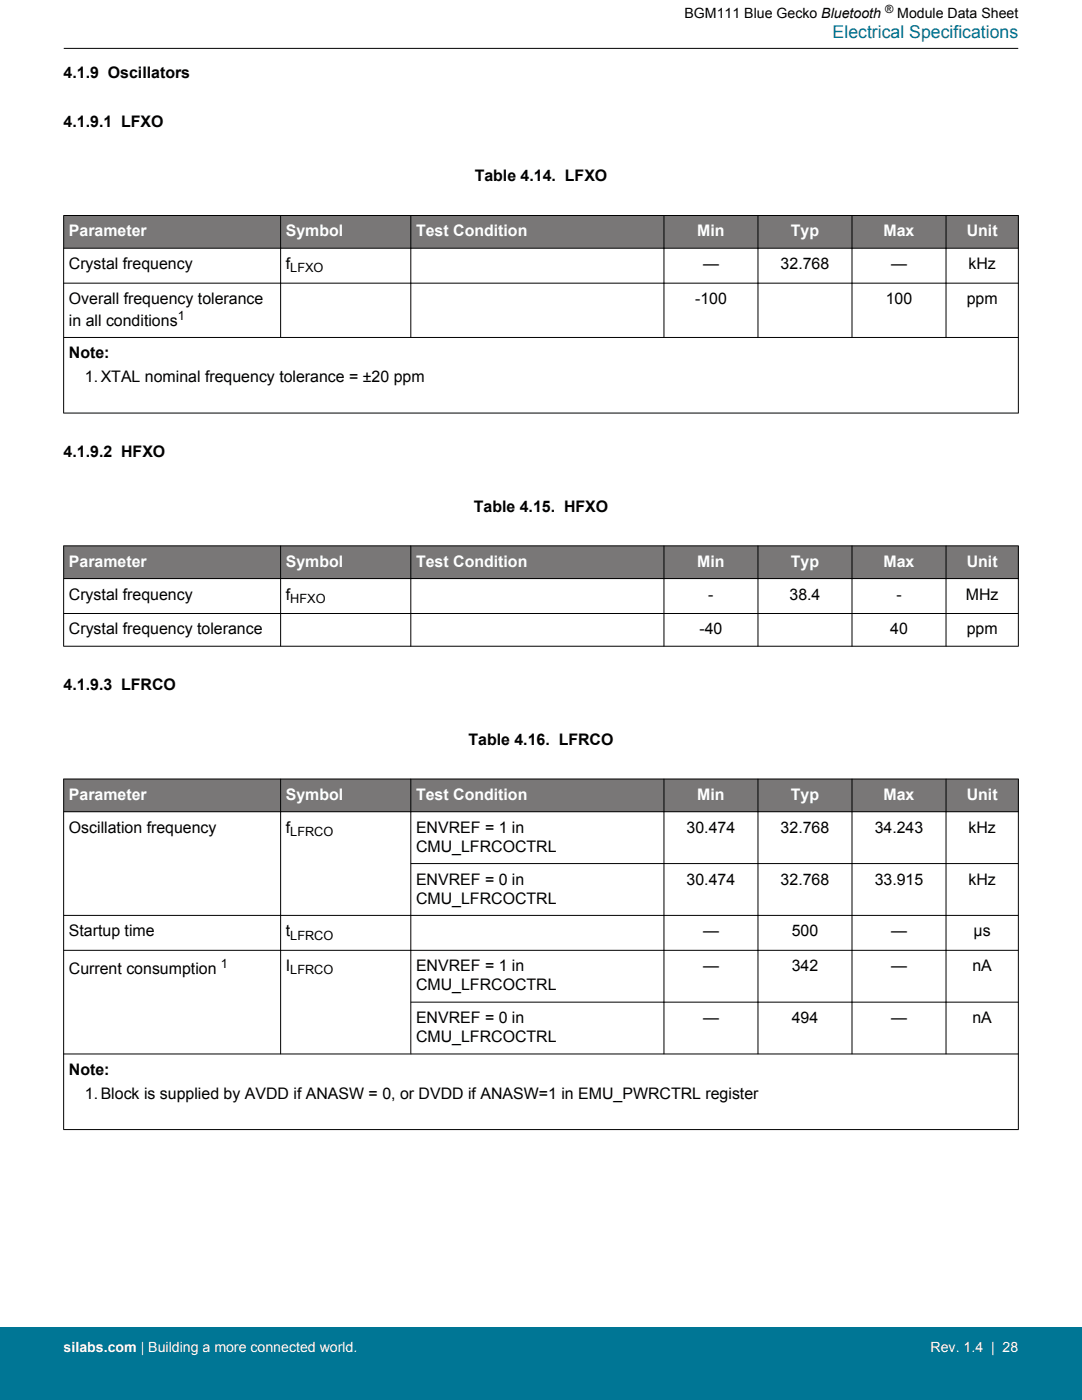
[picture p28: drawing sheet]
<svg xmlns="http://www.w3.org/2000/svg" width="216mm" height="279mm" viewBox="0 0 216 279" stroke-linecap="round" stroke-linejoin="round" font-family="sans-serif">
<defs><g id="words">
<text font-size="3.5" fill="#007695" x="166.1" y="7.5">Electrical Specifications</text>
<g font-size="3.2">
<text x="12.7" y="15.5">4.1.9 Oscillators</text>
<text x="12.7" y="25.3">4.1.9.1 LFXO</text>
<text x="94.7" y="36.2">Table 4.14. LFXO</text>
<text x="13.7" y="53.7">Crystal frequency</text>
<text x="57" y="53.7">f</text>
<text x="140.3" y="53.7">—</text>
<text x="155.8" y="53.7">32.768</text>
<text x="177.8" y="53.7">—</text>
<text x="193.2" y="53.7">kHz</text>
<text x="13.7" y="60.7">Overall frequency tolerance</text>
<text x="13.7" y="65">in all conditions</text>
<text x="138.7" y="60.7">-100</text>
<text x="176.7" y="60.7">100</text>
<text x="192.9" y="60.7">ppm</text>
<text x="13.7" y="71.5">Note:</text>
<text x="16.9" y="76.3">1.XTAL nominal frequency tolerance = ±20 ppm</text>
<text x="12.7" y="91.3">4.1.9.2 HFXO</text>
<text x="94.5" y="102.1">Table 4.15. HFXO</text>
<text x="13.7" y="119.6">Crystal frequency</text>
<text x="57" y="119.6">f</text>
<text x="141.3" y="119.6">-</text>
<text x="157.5" y="119.6">38.4</text>
<text x="178.9" y="119.6">-</text>
<text x="192.7" y="119.6">MHz</text>
<text x="13.7" y="126.6">Crystal frequency tolerance</text>
<text x="139.6" y="126.6">-40</text>
<text x="177.6" y="126.6">40</text>
<text x="192.9" y="126.6">ppm</text>
<text x="12.7" y="137.8">4.1.9.3 LFRCO</text>
<text x="93.5" y="148.7">Table 4.16. LFRCO</text>
<text x="13.7" y="166.2">Oscillation frequency</text>
<text x="57" y="166.2">f</text>
<text x="83" y="166.2">ENVREF = 1 in</text>
<text x="137" y="166.2">30.474</text>
<text x="155.8" y="166.2">32.768</text>
<text x="174.5" y="166.2">34.243</text>
<text x="193.3" y="166.2">kHz</text>
<text x="83" y="170">CMU_LFRCOCTRL</text>
<text x="83" y="176.5">ENVREF = 0 in</text>
<text x="137" y="176.5">30.474</text>
<text x="155.8" y="176.5">32.768</text>
<text x="174.5" y="176.5">33.915</text>
<text x="193.3" y="176.5">kHz</text>
<text x="83" y="180.3">CMU_LFRCOCTRL</text>
<text x="13.7" y="186.9">Startup time</text>
<text x="57" y="186.9">t</text>
<text x="140.3" y="186.9">—</text>
<text x="158" y="186.9">500</text>
<text x="177.8" y="186.9">—</text>
<text x="194.3" y="186.9">μs</text>
<text x="13.7" y="194.3">Current consumption</text>
<text x="57" y="193.8">I</text>
<text x="83" y="193.8">ENVREF = 1 in</text>
<text x="83" y="197.6">CMU_LFRCOCTRL</text>
<text x="140.3" y="193.8">—</text>
<text x="158" y="193.8">342</text>
<text x="177.8" y="193.8">—</text>
<text x="194" y="193.8">nA</text>
<text x="83" y="204.2">ENVREF = 0 in</text>
<text x="83" y="208">CMU_LFRCOCTRL</text>
<text x="140.3" y="204.2">—</text>
<text x="158" y="204.2">494</text>
<text x="177.8" y="204.2">—</text>
<text x="194" y="204.2">nA</text>
<text x="13.7" y="214.5">Note:</text>
<text x="16.9" y="219.3">1.Block is supplied by AVDD if ANASW = 0, or DVDD if ANASW=1 in EMU_PWRCTRL register</text>
</g>
<g font-size="3.2" fill="#fff">
<text x="13.7" y="47.2">Parameter</text>
<text x="57" y="47.2">Symbol</text>
<text x="83" y="47.2">Test Condition</text>
<text x="139.1" y="47.2">Min</text>
<text x="157.8" y="47.2">Typ</text>
<text x="176.3" y="47.2">Max</text>
<text x="192.9" y="47.2">Unit</text>
<text x="13.7" y="113.1">Parameter</text>
<text x="57" y="113.1">Symbol</text>
<text x="83" y="113.1">Test Condition</text>
<text x="139.1" y="113.1">Min</text>
<text x="157.8" y="113.1">Typ</text>
<text x="176.3" y="113.1">Max</text>
<text x="192.9" y="113.1">Unit</text>
<text x="13.7" y="159.6">Parameter</text>
<text x="57" y="159.6">Symbol</text>
<text x="83" y="159.6">Test Condition</text>
<text x="139.1" y="159.6">Min</text>
<text x="157.8" y="159.6">Typ</text>
<text x="176.3" y="159.6">Max</text>
<text x="192.9" y="159.6">Unit</text>
</g>
<g font-size="2.8">
<text x="136.6" y="3.5">BGM111 Blue Gecko Bluetooth</text>
<text x="179" y="3.5">Module Data Sheet</text>
</g>
<g font-size="2.8" fill="#fff">
<text x="12.7" y="269.9">silabs.com | Building a more connected world.</text>
<text x="185.7" y="269.9">Rev. 1.4 | 28</text>
</g>
<g font-size="2.5">
<text x="57.9" y="54.4">LFXO</text>
<text x="35.5" y="63.9">1</text>
<text x="57.9" y="120.3">HFXO</text>
<text x="57.9" y="166.8">LFRCO</text>
<text x="57.9" y="187.5">LFRCO</text>
<text x="44.1" y="193.3">1</text>
<text x="57.9" y="194.5">LFRCO</text>
</g>
<text font-size="2.3" x="176.6" y="2.6">®</text>
</g></defs>
<g fill="#797777">
<path d="M12.7 43h190.5v6.5h-190.5z" fill-rule="evenodd"/>
<path d="M12.7 43h190.5v6.5h-190.5z" fill-rule="evenodd"/>
</g>
<g fill="none" stroke="#000" stroke-width=".2">
<path d="M12.7 43h190.5M12.7 49.5h190.5M12.7 56.5h190.5M12.7 43v39.5M56 43v24.4M82 43v24.4M132.5 43v24.4M151.2 43v24.4M170 43v24.4M188.8 43v24.4M203.2 43v39.5M12.7 67.3h190.5"/>
<path d="M12.7 82.4h190.5"/>
</g>
<g fill="#797777">
<path d="M12.7 108.9h190.5v6.6h-190.5z" fill-rule="evenodd"/>
<path d="M12.7 108.9h190.5v6.6h-190.5z" fill-rule="evenodd"/>
</g>
<path d="M12.7 108.9h190.5M12.7 115.5h190.5M12.7 108.9v20.1M56 108.9v20.1M82 108.9v20.1M132.5 108.9v20.1M151.2 108.9v20.1M170 108.9v20.1M188.8 108.9v20.1M203.2 108.9v20.1M12.7 122.4h190.5M12.7 129h190.5" fill="none" stroke="#000" stroke-width=".2"/>
<g fill="#797777">
<path d="M12.7 155.5h190.5v6.5h-190.5z" fill-rule="evenodd"/>
<path d="M12.7 155.5h190.5v6.5h-190.5z" fill-rule="evenodd"/>
</g>
<g fill="none" stroke="#000" stroke-width=".2">
<path d="M12.7 9.7h190.5M12.7 155.5h190.5M12.7 155.4v70.1M56 155.4v55M82 155.4v55M132.5 155.4v55M151.2 155.4v55M170 155.4v55M188.8 155.4v55M203.2 155.4v70.1M12.7 162h190.5M81.9 172.3h121.3"/>
<path d="M12.7 182.7h190.5M12.7 189.7h190.5M12.7 210.3h190.5M81.9 200h121.3M12.7 225.4h190.5"/>
</g>
<path d="M0 264.9h215.9v14.5h-215.9z" fill="#007695"/>
<use href="#words"/>
</svg>
